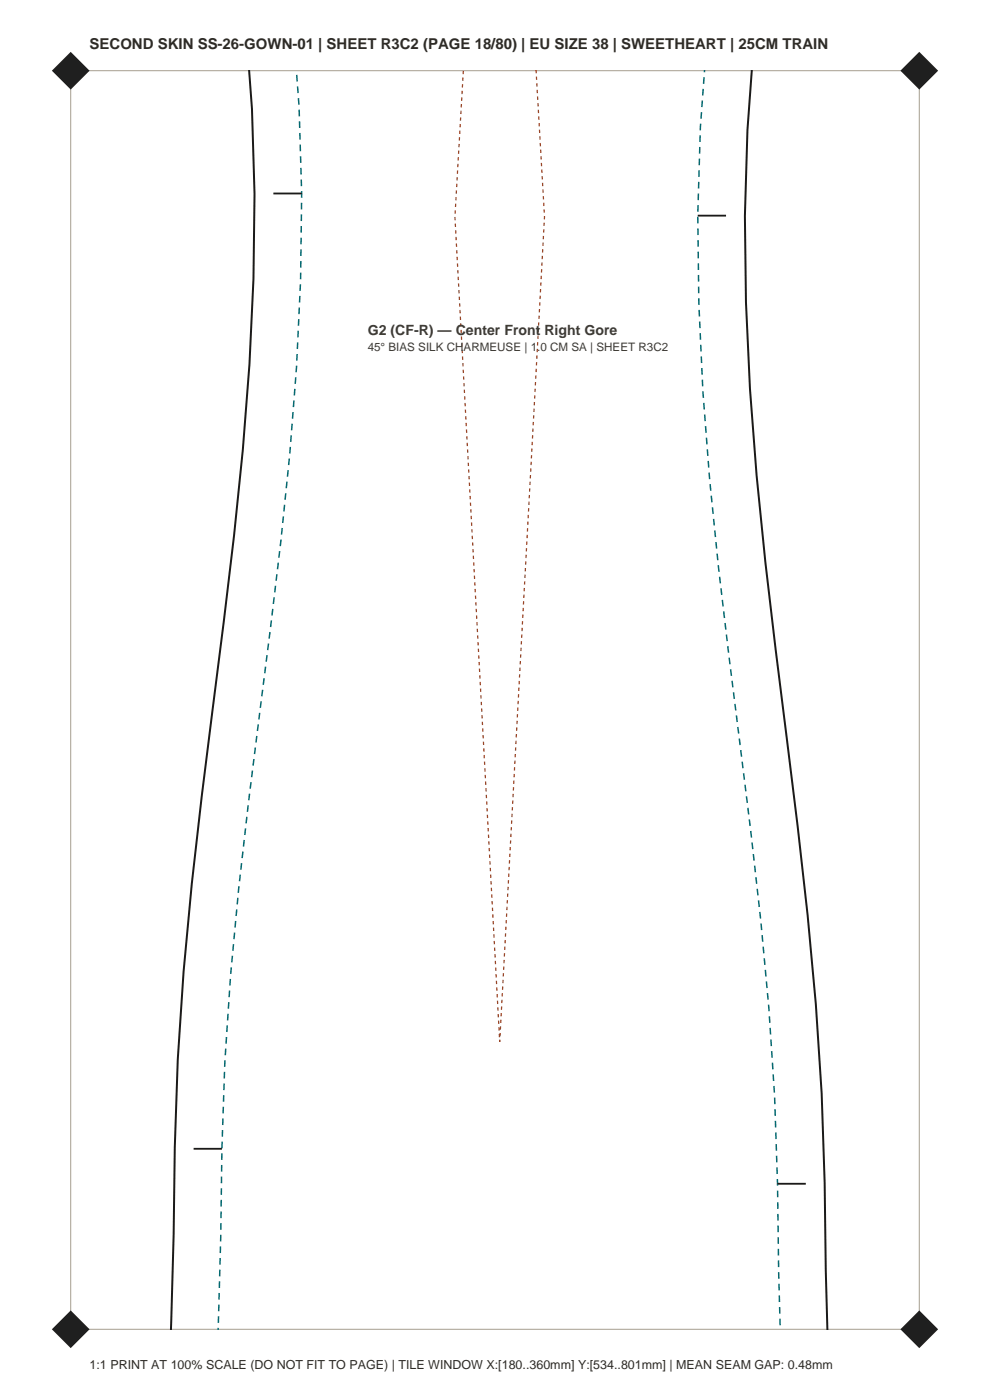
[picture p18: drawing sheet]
<svg xmlns="http://www.w3.org/2000/svg" width="210mm" height="297mm" viewBox="0 0 210 297" stroke-linecap="round" stroke-linejoin="round" font-family="sans-serif">
<defs><g id="words">
<text font-size="3.2" fill="#2e2b26" x="19" y="10.5">SECOND SKIN SS-26-GOWN-01 | SHEET R3C2 (PAGE 18/80) | EU SIZE 38 | SWEETHEART | 25CM TRAIN</text>
<text font-size="3" fill="#403b33" x="78" y="71">G2 (CF-R) — Center Front Right Gore</text>
<text font-size="2.6" fill="#2e2b26" x="19" y="290.5">1:1 PRINT AT 100% SCALE (DO NOT FIT TO PAGE) | TILE WINDOW X:[180..360mm] Y:[534..801mm] | MEAN SEAM GAP: 0.48mm</text>
<text font-size="2.5" fill="#403b33" x="78" y="74.5">45° BIAS SILK CHARMEUSE | 1.0 CM SA | SHEET R3C2</text>
</g></defs>
<path d="M15 15h180v267h-180z" fill="none" stroke="#a69e8f" stroke-width=".21"/>
<g fill="#1f1f1f">
<path d="M11 282l4-4 4 4-4 4z" fill-rule="evenodd"/>
<path d="M191 282l4-4 4 4-4 4z" fill-rule="evenodd"/>
<path d="M11 15l4-4 4 4-4 4z" fill-rule="evenodd"/>
<path d="M191 15l4-4 4 4-4 4z" fill-rule="evenodd"/>
</g>
<path d="M52.8 14.9a424.5 424.5 0 0 1 .1 62.4 1117.7 1117.7 0 0 1-7.8 73 954.5 954.5 0 0 0-7.4 74.5l-.6 18.7-.3 18.4-.5 20.2M159.5 14.9a440.8 440.8 0 0 0-.4 67.6 1148.9 1148.9 0 0 0 7.8 74 980 980 0 0 1 7.4 75.5l.6 18.9 .3 18.7 .3 12.5" fill="none" stroke="#1a1a1a" stroke-width=".42"/>
<path d="M149.4 14.9a449 449 0 0 0-.3 68.2 1156.7 1156.7 0 0 0 7.9 74.7 970.6 970.6 0 0 1 7.3 74.7l.6 18.6 .3 18.7 .3 12.3M46.3 282.1l.5-20a684.3 684.3 0 0 1 5.9-92.1 2449.7 2449.7 0 0 0 8.8-73.7 520.2 520.2 0 0 0 1.9-73.7l-.5-7.7" fill="none" stroke="#036970" stroke-width=".32" stroke-dasharray="1.4 1.1" stroke-linecap="butt"/>
<path d="M113.7 14.9l1.8 31.1-9.5 175-9.5-175 1.8-31.1" fill="none" stroke="#9e401f" stroke-width=".26" stroke-dasharray=".7 .7" stroke-linecap="butt"/>
<path d="M58 41h6M148 45.7h6M41.1 243.7h6M164.9 251.1h6" fill="none" stroke="#1a1a1a" stroke-width=".39"/>
<use href="#words"/>
</svg>
